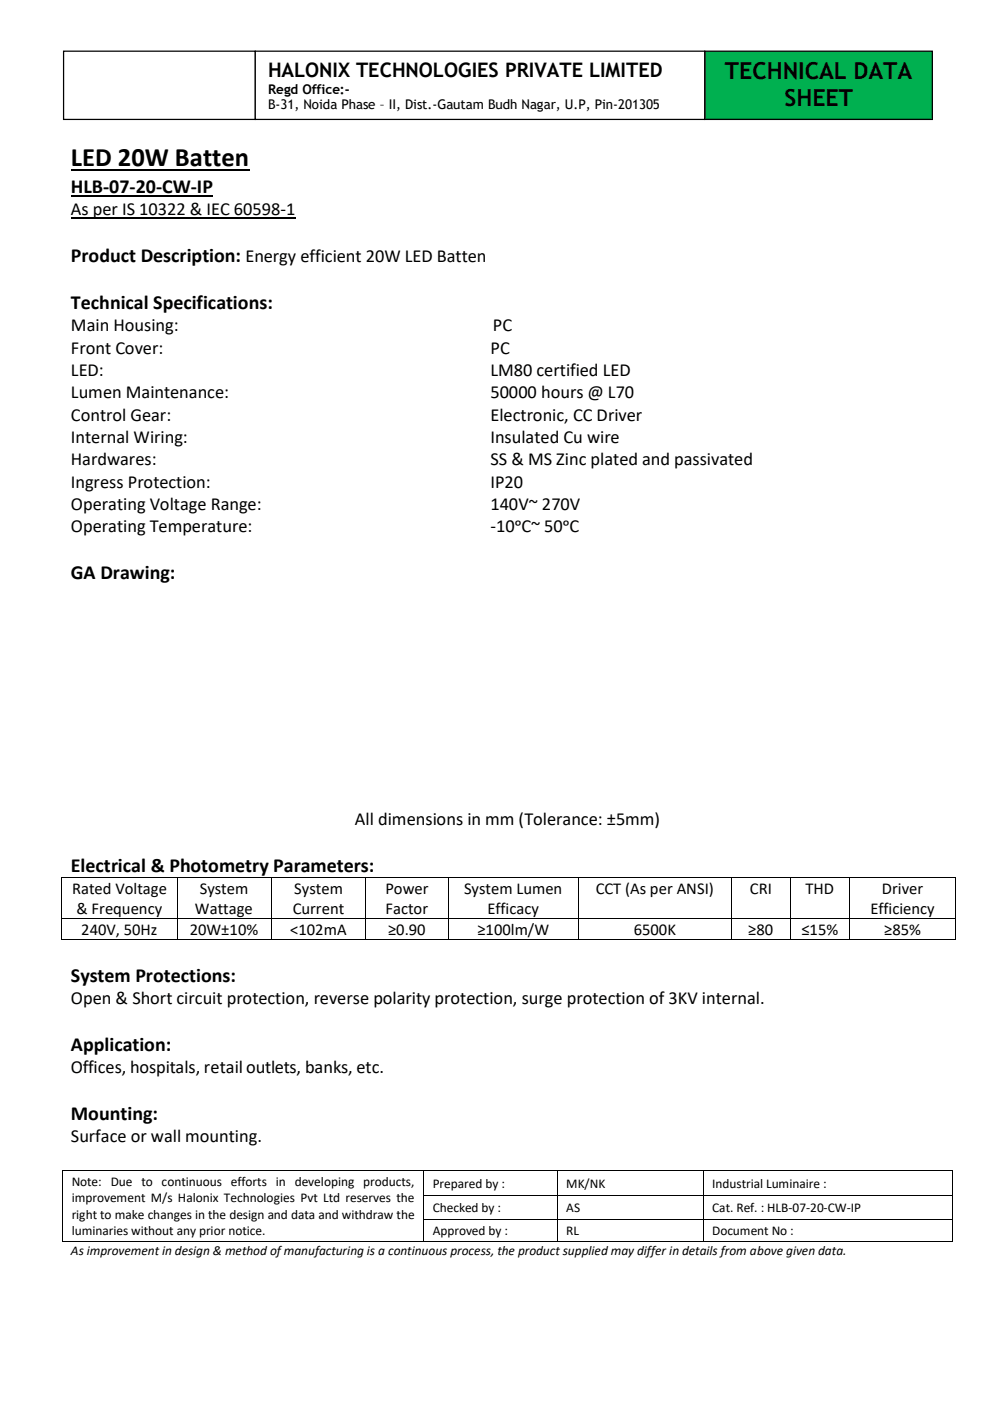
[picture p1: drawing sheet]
<svg xmlns="http://www.w3.org/2000/svg" width="210mm" height="297mm" viewBox="0 0 210 297" stroke-linecap="round" stroke-linejoin="round" font-family="sans-serif">
<defs><g id="words">
<text font-size="5.6" x="15" y="35.3">LED 20W Batten</text>
<g font-size="5">
<text x="153.7" y="16.7">TECHNICAL DATA</text>
<text x="166.3" y="22.4">SHEET</text>
</g>
<g font-size="4.2">
<text x="56.8" y="16.3">HALONIX TECHNOLOGIES PRIVATE LIMITED</text>
<text x="15" y="40.9">HLB-07-20-CW-IP</text>
<text x="15" y="55.5">Product Description: Energy efficient 20W LED Batten</text>
<text x="15" y="65.4">Technical Specifications:</text>
<text x="15" y="122.7">GA Drawing:</text>
<text x="15" y="184.7">Electrical &amp; Photometry Parameters:</text>
<text x="15" y="208.1">System Protections:</text>
<text x="15" y="222.7">Application:</text>
<text x="15" y="237.4">Mounting:</text>
</g>
<g font-size="3.9">
<text x="15" y="45.6">As per IS 10322 &amp; IEC 60598-1</text>
<text x="15" y="70.2">Main Housing:</text>
<text x="104.5" y="70.2">PC</text>
<text x="15" y="74.9">Front Cover:</text>
<text x="104" y="74.9">PC</text>
<text x="15" y="79.7">LED:</text>
<text x="104" y="79.7">LM80 certified LED</text>
<text x="15" y="84.4">Lumen Maintenance:</text>
<text x="15" y="89.2">Control Gear:</text>
<text x="104" y="84.4">50000 hours @ L70</text>
<text x="104" y="89.2">Electronic, CC Driver</text>
<text x="15" y="93.9">Internal Wiring:</text>
<text x="104" y="93.9">Insulated Cu wire</text>
<text x="15" y="98.6">Hardwares:</text>
<text x="104" y="98.6">SS &amp; MS Zinc plated and passivated</text>
<text x="15" y="103.4">Ingress Protection:</text>
<text x="104" y="103.4">IP20</text>
<text x="15" y="108.1">Operating Voltage Range:</text>
<text x="15" y="112.8">Operating Temperature:</text>
<text x="104" y="108.1">140V~ 270V</text>
<text x="104" y="112.8">-10ᵒC~ 50ᵒC</text>
<text x="75.2" y="174.9">All dimensions in mm (Tolerance: ±5mm)</text>
<text x="15" y="212.8">Open &amp; Short circuit protection, reverse polarity protection, surge protection of 3KV internal.</text>
<text x="15" y="227.5">Offices, hospitals, retail outlets, banks, etc.</text>
<text x="15" y="242.1">Surface or wall mounting.</text>
</g>
<g font-size="3.5">
<text x="15.3" y="189.4">Rated Voltage</text>
<text x="42.3" y="189.4">System</text>
<text x="62.4" y="189.4">System</text>
<text x="81.7" y="189.4">Power</text>
<text x="98.4" y="189.4">System Lumen</text>
<text x="126.3" y="189.4">CCT (As per ANSI)</text>
<text x="159" y="189.4">CRI</text>
<text x="170.8" y="189.4">THD</text>
<text x="186.9" y="189.4">Driver</text>
<text x="16.2" y="193.7">&amp; Frequency</text>
<text x="41.3" y="193.7">Wattage</text>
<text x="62" y="193.7">Current</text>
<text x="81.7" y="193.7">Factor</text>
<text x="103.3" y="193.7">Efficacy</text>
<text x="184.5" y="193.7">Efficiency</text>
<text x="17.2" y="198.2">240V, 50Hz</text>
<text x="40.2" y="198.2">20W±10%</text>
<text x="61.5" y="198.2">&lt;102mA</text>
<text x="82.3" y="198.2">≥0.90</text>
<text x="101.2" y="198.2">≥100lm/W</text>
<text x="134.3" y="198.2">6500K</text>
<text x="158.6" y="198.2">≥80</text>
<text x="169.9" y="198.2">≤15%</text>
<text x="187.4" y="198.2">≥85%</text>
</g>
<g font-size="2.8">
<text x="56.8" y="19.9">Regd Office:-</text>
<text x="56.8" y="23.2">B-31, Noida Phase – II, Dist.-Gautam Budh Nagar, U.P, Pin-201305</text>
<text x="15.2" y="251.4">Note: Due to continuous efforts in developing products,</text>
<text x="91.7" y="251.7">Prepared by :</text>
<text x="120" y="251.7">MK/NK</text>
<text x="151" y="251.7">Industrial Luminaire :</text>
<text x="15.2" y="254.8">improvement M/s Halonix Technologies Pvt Ltd reserves the</text>
<text x="91.7" y="256.9">Checked by :</text>
<text x="120" y="256.9">AS</text>
<text x="151" y="256.9">Cat. Ref. : HLB-07-20-CW-IP</text>
<text x="15.2" y="258.3">right to make changes in the design and data and withdraw the</text>
<text x="15.2" y="261.7">luminaries without any prior notice.</text>
<text x="91.7" y="261.7">Approved by :</text>
<text x="120" y="261.7">RL</text>
<text x="151" y="261.7">Document No :</text>
<text x="15" y="265.9">As improvement in design &amp; method of manufacturing is a continuous process, the product supplied may differ in details from above given data.</text>
</g>
</g></defs>
<path d="M15 36.1h37.8" fill="none" stroke="#000" stroke-width=".38"/>
<path d="M15 41.5h30.1" fill="none" stroke="#000" stroke-width=".3"/>
<path d="M15 46.2h47.6" fill="none" stroke="#000" stroke-width=".25"/>
<g fill="#000">
<path d="M13 185.9h.2v.1h-.2z" fill-rule="evenodd"/>
<path d="M13 185.9h.2v.1h-.2z" fill-rule="evenodd"/>
<path d="M13 194.6h.2v.2h-.2z" fill-rule="evenodd"/>
<path d="M13 199.1h.2v.2h-.2z" fill-rule="evenodd"/>
<path d="M13 199.1h.2v.2h-.2z" fill-rule="evenodd"/>
<path d="M37.5 185.9h.1v.1h-.1z" fill-rule="evenodd"/>
<path d="M37.5 194.6h.1v.2h-.1z" fill-rule="evenodd"/>
<path d="M37.5 199.1h.1v.2h-.1z" fill-rule="evenodd"/>
<path d="M57.5 185.9h.1v.1h-.1z" fill-rule="evenodd"/>
<path d="M57.5 194.6h.1v.2h-.1z" fill-rule="evenodd"/>
<path d="M57.5 199.1h.1v.2h-.1z" fill-rule="evenodd"/>
<path d="M77.5 185.9h.2v.1h-.2z" fill-rule="evenodd"/>
<path d="M77.5 194.6h.2v.2h-.2z" fill-rule="evenodd"/>
<path d="M77.5 199.1h.2v.2h-.2z" fill-rule="evenodd"/>
<path d="M95 185.9h.1v.1h-.1z" fill-rule="evenodd"/>
<path d="M95 194.6h.1v.2h-.1z" fill-rule="evenodd"/>
<path d="M95 199.1h.1v.2h-.1z" fill-rule="evenodd"/>
<path d="M122.5 185.9h.2v.1h-.2z" fill-rule="evenodd"/>
<path d="M122.5 194.6h.2v.2h-.2z" fill-rule="evenodd"/>
<path d="M122.5 199.1h.2v.2h-.2z" fill-rule="evenodd"/>
<path d="M155 185.9h.2v.1h-.2z" fill-rule="evenodd"/>
<path d="M155 194.6h.2v.2h-.2z" fill-rule="evenodd"/>
<path d="M155 199.1h.2v.2h-.2z" fill-rule="evenodd"/>
<path d="M167.5 185.9h.2v.1h-.2z" fill-rule="evenodd"/>
<path d="M167.5 194.6h.2v.2h-.2z" fill-rule="evenodd"/>
<path d="M167.5 199.1h.2v.2h-.2z" fill-rule="evenodd"/>
<path d="M180 185.9h.2v.1h-.2z" fill-rule="evenodd"/>
<path d="M180 194.6h.2v.2h-.2z" fill-rule="evenodd"/>
<path d="M180 199.1h.2v.2h-.2z" fill-rule="evenodd"/>
<path d="M202.5 185.9h.2v.1h-.2z" fill-rule="evenodd"/>
<path d="M202.5 185.9h.2v.1h-.2z" fill-rule="evenodd"/>
<path d="M202.5 194.6h.2v.2h-.2z" fill-rule="evenodd"/>
<path d="M202.5 199.1h.2v.2h-.2z" fill-rule="evenodd"/>
<path d="M202.5 199.1h.2v.2h-.2z" fill-rule="evenodd"/>
<path d="M13.2 248h.2v.2h-.2z" fill-rule="evenodd"/>
<path d="M13.2 248h.2v.2h-.2z" fill-rule="evenodd"/>
<path d="M13.2 253.4h.2v.1h-.2z" fill-rule="evenodd"/>
<path d="M13.2 258.3h.2v.2h-.2z" fill-rule="evenodd"/>
<path d="M89.7 248h.2v.2h-.2z" fill-rule="evenodd"/>
<path d="M89.7 253.4h.2v.1h-.2z" fill-rule="evenodd"/>
<path d="M89.7 258.3h.2v.2h-.2z" fill-rule="evenodd"/>
<path d="M118.1 248h.2v.2h-.2z" fill-rule="evenodd"/>
<path d="M118.1 253.4h.2v.1h-.2z" fill-rule="evenodd"/>
<path d="M118.1 258.3h.2v.2h-.2z" fill-rule="evenodd"/>
<path d="M149 248h.1v.2h-.1z" fill-rule="evenodd"/>
<path d="M149 253.4h.1v.1h-.1z" fill-rule="evenodd"/>
<path d="M149 258.3h.1v.2h-.1z" fill-rule="evenodd"/>
<path d="M201.8 248h.1v.2h-.1z" fill-rule="evenodd"/>
<path d="M201.8 248h.1v.2h-.1z" fill-rule="evenodd"/>
<path d="M201.8 253.4h.1v.1h-.1z" fill-rule="evenodd"/>
<path d="M201.8 258.3h.1v.2h-.1z" fill-rule="evenodd"/>
<path d="M13.2 263.1h.2v.1h-.2z" fill-rule="evenodd"/>
<path d="M13.2 263.1h.2v.1h-.2z" fill-rule="evenodd"/>
<path d="M89.7 263.1h.2v.1h-.2z" fill-rule="evenodd"/>
<path d="M118.1 263.1h.2v.1h-.2z" fill-rule="evenodd"/>
<path d="M149 263.1h.1v.1h-.1z" fill-rule="evenodd"/>
<path d="M201.8 263.1h.1v.1h-.1z" fill-rule="evenodd"/>
<path d="M201.8 263.1h.1v.1h-.1z" fill-rule="evenodd"/>
</g>
<g fill="none" stroke="#000" stroke-width=".21">
<path d="M13.1 186v8.6M13.1 194.8v4.3M13.2 186h24.3M13.2 194.7h24.3M13.2 199.2h24.3M37.6 186v8.6M37.6 194.8v4.3M37.6 186h19.9M37.6 194.7h19.9M37.6 199.2h19.9M57.5 186v8.6M57.5 194.8v4.3"/>
<path d="M57.6 186h19.9M57.6 194.7h19.9M57.6 199.2h19.9M77.6 186v8.6M77.6 194.8v4.3M77.7 186h17.3M77.7 194.7h17.3M77.7 199.2h17.3M95.1 186v8.6M95.1 194.8v4.3M95.1 186h27.4M95.1 194.7h27.4"/>
<path d="M95.1 199.2h27.4M122.6 186v8.6M122.6 194.8v4.3M122.7 186h32.3M122.7 194.7h32.3M122.7 199.2h32.3M155.1 186v8.6M155.1 194.8v4.3M155.2 186h12.3M155.2 194.7h12.3M155.2 199.2h12.3M167.6 186v8.6"/>
<path d="M167.6 194.8v4.3M167.7 186h12.3M167.7 194.7h12.3M167.7 199.2h12.3M180.1 186v8.6M180.1 194.8v4.3M180.2 186h22.3M180.2 194.7h22.3M180.2 199.2h22.3M202.6 186v8.6M202.6 194.8v4.3M13.3 248.2v5.2"/>
<path d="M13.3 253.5v4.8M13.3 258.5v4.6M13.4 248.1h76.3M89.8 248.2v5.2M89.8 253.5v4.8M89.8 258.5v4.6M89.9 248.1h28.2M89.9 253.4h28.2M89.9 258.4h28.2M118.2 248.2v5.2M118.2 253.5v4.8M118.2 258.5v4.6"/>
<path d="M118.3 248.1h30.7M118.3 253.4h30.7M118.3 258.4h30.7M149 248.2v5.2M149 253.5v4.8M149 258.5v4.6M149.1 248.1h52.7M149.1 253.4h52.7M149.1 258.4h52.7M201.8 248.2v5.2M201.8 253.5v4.8M201.8 258.5v4.6"/>
<path d="M13.4 263.1h76.3M89.9 263.1h28.2M118.3 263.1h30.7M149.1 263.1h52.7"/>
</g>
<path d="M149.4 10.8h48.2v14.5h-48.2z" fill-rule="evenodd" fill="#00b050"/>
<path d="M149.4 10.8h48.2v14.5h-48.2z" fill="none" stroke="#000" stroke-width=".26"/>
<path d="M13.5 10.8h40.6v14.5h-40.6z" fill-rule="evenodd" fill="#fff"/>
<path d="M13.5 10.8h40.6v14.5h-40.6z" fill="none" stroke="#000" stroke-width=".26"/>
<path d="M54.1 10.8h95.3v14.5h-95.3z" fill-rule="evenodd" fill="#fff"/>
<path d="M54.1 10.8h95.3v14.5h-95.3z" fill="none" stroke="#000" stroke-width=".26"/>
<use href="#words"/>
</svg>
